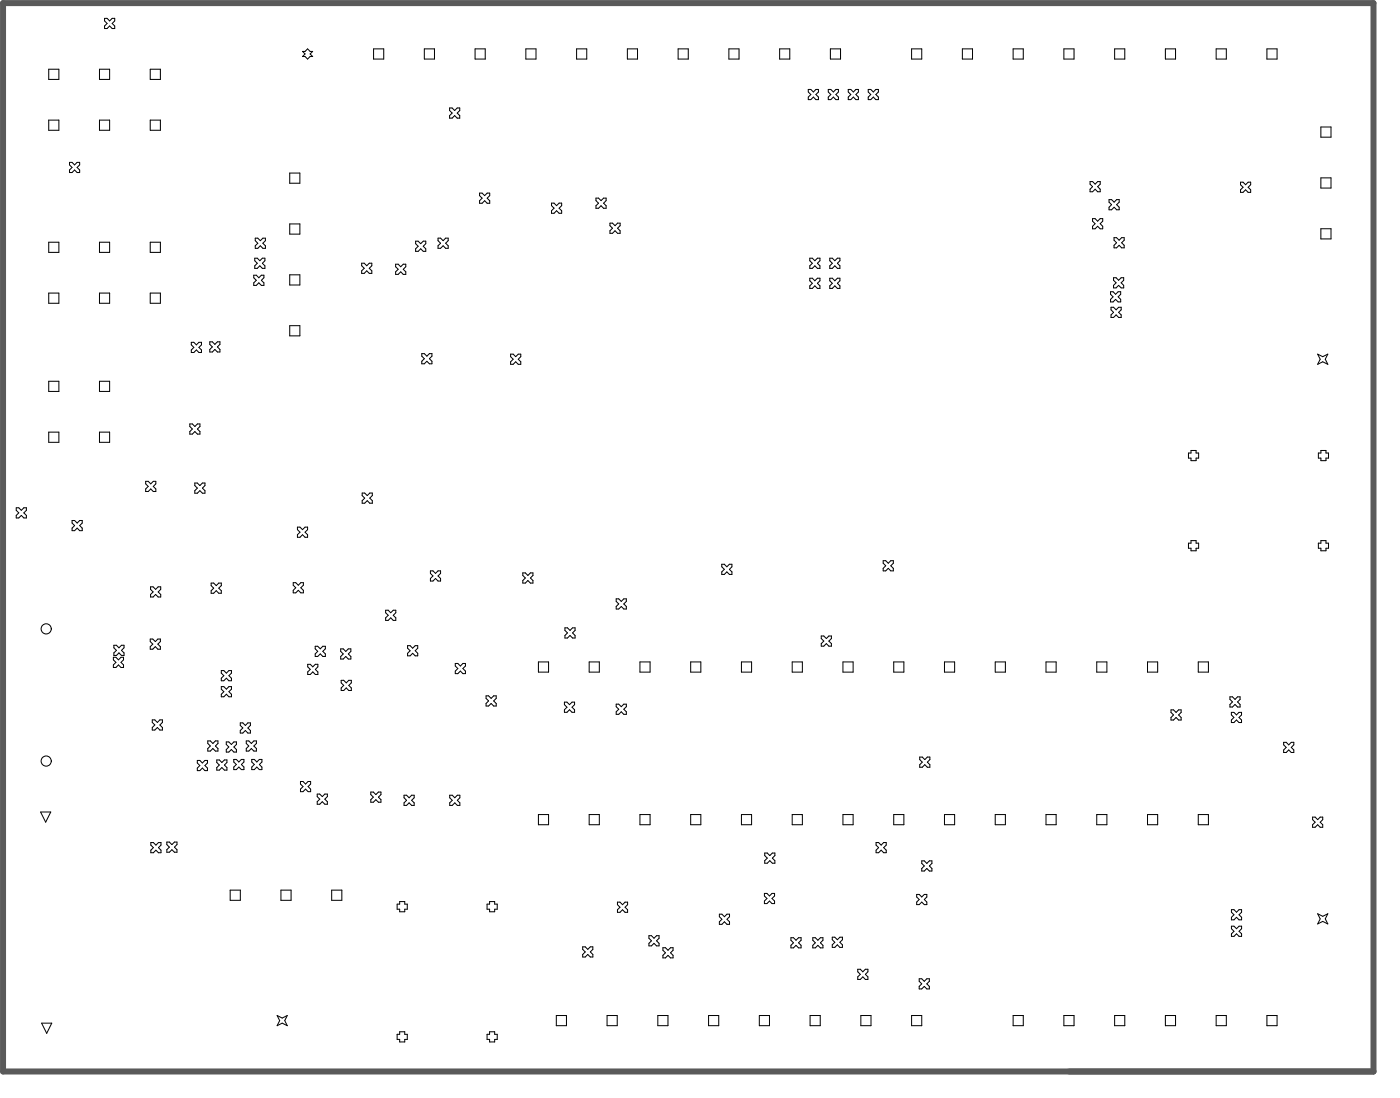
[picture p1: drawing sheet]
<svg xmlns="http://www.w3.org/2000/svg" width="233mm" height="183mm" viewBox="0 0 233 183" stroke-linecap="round" stroke-linejoin="round" font-family="sans-serif">
<path d="M.5 .5h228.3v177.8h-228.3z" fill="none" stroke="#5a5a5a" stroke-width="1"/>
<g fill="none" stroke="#000" stroke-width=".17">
<path d="M8.1 11.5h1.7v1.7h-1.7zM8.1 20h1.7v1.7h-1.7zM16.6 11.5h1.7v1.7h-1.7zM16.6 20h1.7v1.7h-1.7zM17.4 3.1h.4l.5 .4 .4-.4h.4v.4l-.4 .4 .4 .4v.4h-.4l-.4-.4-.5 .4h-.4v-.4l.4-.4-.4-.4zM25 11.5h1.7v1.7h-1.7zM25 20h1.7v1.7h-1.7zM50.4 8.6h.4l.4-.5 .5 .5h.4l-.4 .4 .4 .4h-.4l-.5 .4-.4-.4h-.4l.4-.4zM62.2 8.1h1.7v1.7h-1.7zM70.7 8.1h1.7v1.7h-1.7zM74.9 18h.4l.4 .4 .5-.4h.4v.4l-.4 .4 .4 .4v.5h-.4l-.5-.5-.4 .5h-.4v-.5l.4-.4-.4-.4zM79.1 8.1h1.7v1.7h-1.7z"/>
<path d="M87.6 8.1h1.7v1.7h-1.7zM96 8.1h1.7v1.7h-1.7zM104.5 8.1h1.7v1.7h-1.7zM112.9 8.1h1.7v1.7h-1.7zM121.4 8.1h1.7v1.7h-1.7zM129.9 8.1h1.6v1.7h-1.6zM134.6 14.9h.5l.4 .4 .4-.4h.4v.4l-.4 .4 .4 .5v.4h-.4l-.4-.4-.4 .4h-.5v-.4l.5-.5-.5-.4zM138 14.9h.4l.4 .4 .4-.4h.4v.4l-.4 .4 .4 .5v.4h-.4l-.4-.4-.4 .4h-.4v-.4l.4-.5-.4-.4zM138.3 8.1h1.7v1.7h-1.7zM141.3 14.9h.4l.4 .4 .5-.4h.4v.4l-.4 .4 .4 .5v.4h-.4l-.5-.4-.4 .4h-.4v-.4l.4-.5-.4-.4zM144.6 14.9h.4l.5 .4 .4-.4h.4v.4l-.4 .4 .4 .5v.4h-.4l-.4-.4-.5 .4h-.4v-.4l.4-.5-.4-.4zM151.8 8.1h1.7v1.7h-1.7z"/>
<path d="M160.3 8.1h1.7v1.7h-1.7zM168.7 8.1h1.7v1.7h-1.7zM177.2 8.1h1.7v1.7h-1.7zM185.7 8.1h1.6v1.7h-1.6zM194.1 8.1h1.7v1.7h-1.7zM202.6 8.1h1.7v1.7h-1.7zM211 8.1h1.7v1.7h-1.7zM11.6 27h.4l.4 .4 .4-.4h.5v.4l-.5 .5 .5 .4v.4h-.5l-.4-.4-.4 .4h-.4v-.4l.4-.4-.4-.5zM42.5 39.6h.4l.5 .5 .4-.5h.4v.5l-.4 .4 .4 .4v.4h-.4l-.4-.4-.5 .4h-.4v-.4l.4-.4-.4-.4zM48.3 28.8h1.6v1.7h-1.6zM48.3 37.3h1.6v1.7h-1.6zM73 39.6h.4l.4 .5 .4-.5h.5v.5l-.5 .4 .5 .4v.4h-.5l-.4-.4-.4 .4h-.4v-.4l.4-.4-.4-.4z"/>
<path d="M79.9 32.1h.4l.4 .5 .4-.5h.5v.5l-.5 .4 .5 .4v.4h-.5l-.4-.4-.4 .4h-.4v-.4l.4-.4-.4-.4zM91.9 33.8h.4l.4 .4 .4-.4h.5v.4l-.5 .5 .5 .4v.4h-.5l-.4-.4-.4 .4h-.4v-.4l.4-.4-.4-.5zM99.3 33h.4l.4 .4 .4-.4h.5v.4l-.5 .4 .5 .4v.5h-.5l-.4-.5-.4 .5h-.4v-.5l.4-.4-.4-.4zM101.6 37.1h.4l.4 .5 .5-.5h.4v.5l-.4 .4 .4 .4v.4h-.4l-.5-.4-.4 .4h-.4v-.4l.4-.4-.4-.4zM181.6 30.2h.4l.4 .4 .4-.4h.5v.4l-.5 .5 .5 .4v.4h-.5l-.4-.4-.4 .4h-.4v-.4l.4-.4-.4-.5zM182 36.4h.4l.4 .4 .4-.4h.5v.4l-.5 .4 .5 .5v.4h-.5l-.4-.4-.4 .4h-.4v-.4l.4-.5-.4-.4zM184.7 33.2h.4l.5 .4 .4-.4h.4v.4l-.4 .5 .4 .4v.4h-.4l-.4-.4-.5 .4h-.4v-.4l.4-.4-.4-.5zM185.6 39.6h.4l.4 .4 .4-.4h.4v.4l-.4 .4 .4 .4v.4h-.4l-.4-.4-.4 .4h-.4v-.4l.4-.4-.4-.4zM206.6 30.3h.4l.5 .4 .4-.4h.4v.4l-.4 .5 .4 .4v.4h-.4l-.4-.4-.5 .4h-.4v-.4l.4-.4-.4-.5zM220 38.1h1.7v1.7h-1.7zM220 21.1h1.7v1.7h-1.7zM220 29.6h1.7v1.7h-1.7z"/>
<path d="M8.1 40.3h1.7v1.7h-1.7zM8.1 48.8h1.7v1.7h-1.7zM16.6 40.3h1.7v1.7h-1.7zM16.6 48.8h1.7v1.7h-1.7zM25 40.3h1.7v1.7h-1.7zM25 48.8h1.7v1.7h-1.7zM31.9 57h.4l.4 .4 .4-.4h.5v.4l-.5 .4 .5 .4v.5h-.5l-.4-.5-.4 .5h-.4v-.5l.4-.4-.4-.4zM34.9 56.9h.5l.4 .4 .4-.4h.4v.4l-.4 .4 .4 .5v.4h-.4l-.4-.4-.4 .4h-.5v-.4l.5-.5-.5-.4zM42.3 45.8h.4l.4 .4 .4-.4h.5v.4l-.5 .5 .5 .4v.4h-.5l-.4-.4-.4 .4h-.4v-.4l.4-.4-.4-.5zM42.4 43h.5l.4 .4 .4-.4h.4v.4l-.4 .4 .4 .4v.5h-.4l-.4-.5-.4 .5h-.5v-.5l.5-.4-.5-.4zM48.3 45.7h1.6v1.7h-1.6zM48.3 54.2h1.6v1.7h-1.6z"/>
<path d="M60.2 43.8h.5l.4 .4 .4-.4h.4v.4l-.4 .5 .4 .4v.4h-.4l-.4-.4-.4 .4h-.5v-.4l.5-.4-.5-.5zM65.9 44h.4l.4 .4 .5-.4h.4v.4l-.4 .4 .4 .4v.5h-.4l-.5-.5-.4 .5h-.4v-.5l.4-.4-.4-.4zM69.2 40.1h.4l.5 .5 .4-.5h.4v.5l-.4 .4 .4 .4v.4h-.4l-.4-.4-.5 .4h-.4v-.4l.4-.4-.4-.4zM70.3 58.9h.4l.4 .4 .4-.4h.4v.4l-.4 .4 .4 .4v.4h-.4l-.4-.4-.4 .4h-.4v-.4l.4-.4-.4-.4zM85 58.9h.5l.4 .5 .4-.5h.4v.5l-.4 .4 .4 .4v.4h-.4l-.4-.4-.4 .4h-.5v-.4l.5-.4-.5-.4zM134.9 43h.4l.4 .4 .4-.4h.5v.4l-.5 .4 .5 .4v.5h-.5l-.4-.5-.4 .5h-.4v-.5l.4-.4-.4-.4zM134.9 46.3h.4l.4 .4 .4-.4h.5v.4l-.5 .5 .5 .4v.4h-.5l-.4-.4-.4 .4h-.4v-.4l.4-.4-.4-.5zM138.2 43h.4l.5 .4 .4-.4h.4v.4l-.4 .4 .4 .4v.5h-.4l-.4-.5-.5 .5h-.4v-.5l.4-.4-.4-.4zM138.2 46.3h.4l.5 .4 .4-.4h.4v.4l-.4 .5 .4 .4v.4h-.4l-.4-.4-.5 .4h-.4v-.4l.4-.4-.4-.5zM185 48.6h.4l.4 .4 .4-.4h.5v.4l-.5 .4 .5 .4v.4h-.5l-.4-.4-.4 .4h-.4v-.4l.4-.4-.4-.4zM185.1 51.1h.4l.4 .5 .4-.5h.4v.5l-.4 .4 .4 .4v.4h-.4l-.4-.4-.4 .4h-.4v-.4l.4-.4-.4-.4zM185.5 46.2h.4l.4 .4 .4-.4h.5v.4l-.5 .5 .5 .4v.4h-.5l-.4-.4-.4 .4h-.4v-.4l.4-.4-.4-.5z"/>
<path d="M219.5 58.9l.8 .5 .9-.5-.5 .9 .5 .8-.9-.4-.8 .4 .4-.8zM8.1 63.5h1.7v1.6h-1.7zM8.1 71.9h1.7v1.7h-1.7zM16.6 63.5h1.7v1.6h-1.7zM16.6 71.9h1.7v1.7h-1.7zM31.6 70.6h.4l.5 .4 .4-.4h.4v.4l-.4 .4 .4 .4v.4h-.4l-.4-.4-.5 .4h-.4v-.4l.4-.4-.4-.4zM198.4 75h.8v.4h.4v.8h-.4v.5h-.8v-.5h-.4v-.8h.4zM220 75h.9v.4h.4v.8h-.4v.5h-.9v-.5h-.4v-.8h.4zM2.7 84.5h.4l.5 .4 .4-.4h.4v.4l-.4 .5 .4 .4v.4h-.4l-.4-.4-.5 .4h-.4v-.4l.4-.4-.4-.5zM12 86.6h.4l.5 .5 .4-.5h.4v.5l-.4 .4 .4 .4v.4h-.4l-.4-.4-.5 .4h-.4v-.4l.4-.4-.4-.4zM24.3 80.1h.4l.4 .4 .4-.4h.5v.4l-.5 .5 .5 .4v.4h-.5l-.4-.4-.4 .4h-.4v-.4l.4-.4-.4-.5zM25.1 97.7h.4l.4 .4 .4-.4h.5v.4l-.5 .4 .5 .4v.5h-.5l-.4-.5-.4 .5h-.4v-.5l.4-.4-.4-.4z"/>
<path d="M32.4 80.4h.5l.4 .4 .4-.4h.4v.4l-.4 .4 .4 .5v.4h-.4l-.4-.4-.4 .4h-.5v-.4l.5-.5-.5-.4zM35.2 97h.4l.4 .5 .4-.5h.5v.5l-.5 .4 .5 .4v.4h-.5l-.4-.4-.4 .4h-.4v-.4l.4-.4-.4-.4zM48.8 97h.5l.4 .4 .4-.4h.4v.4l-.4 .4 .4 .4v.5h-.4l-.4-.5-.4 .5h-.5v-.5l.5-.4-.5-.4zM49.5 87.7h.5l.4 .5 .4-.5h.4v.5l-.4 .4 .4 .4v.4h-.4l-.4-.4-.4 .4h-.5v-.4l.5-.4-.5-.4zM60.3 82.1h.4l.5 .4 .4-.4h.4v.4l-.4 .4 .4 .4v.5h-.4l-.4-.5-.5 .5h-.4v-.5l.4-.4-.4-.4zM71.7 95h.4l.4 .4 .5-.4h.4v.4l-.4 .5 .4 .4v.4h-.4l-.5-.4-.4 .4h-.4v-.4l.4-.4-.4-.5zM87.1 95.3h.4l.4 .5 .4-.5h.5v.5l-.5 .4 .5 .4v.4h-.5l-.4-.4-.4 .4h-.4v-.4l.4-.4-.4-.4zM102.6 99.7h.5l.4 .4 .4-.4h.4v.4l-.4 .4 .4 .4v.5h-.4l-.4-.5-.4 .5h-.5v-.5l.5-.4-.5-.4zM120.2 93.9h.4l.5 .4 .4-.4h.4v.4l-.4 .5 .4 .4v.4h-.4l-.4-.4-.5 .4h-.4v-.4l.4-.4-.4-.5zM147.1 93.3h.4l.4 .4 .5-.4h.4v.4l-.4 .5 .4 .4v.4h-.4l-.5-.4-.4 .4h-.4v-.4l.4-.4-.4-.5zM198.4 90h.8v.4h.4v.8h-.4v.5h-.8v-.5h-.4v-.8h.4zM220 90h.9v.4h.4v.8h-.4v.5h-.9v-.5h-.4v-.8h.4z"/>
<path d="M18.9 109.4h.4l.4 .4 .5-.4h.4v.4l-.4 .4 .4 .5v.4h-.4l-.5-.4-.4 .4h-.4v-.4l.4-.5-.4-.4zM19 107.4h.4l.4 .4 .4-.4h.5v.4l-.5 .4 .5 .5v.4h-.5l-.4-.4-.4 .4h-.4v-.4l.4-.5-.4-.4zM25 106.4h.4l.5 .4 .4-.4h.4v.4l-.4 .4 .4 .4v.4h-.4l-.4-.4-.5 .4h-.4v-.4l.4-.4-.4-.4zM25.4 119.8h.4l.4 .4 .4-.4h.5v.4l-.5 .5 .5 .4v.4h-.5l-.4-.4-.4 .4h-.4v-.4l.4-.4-.4-.5zM36.9 111.6h.4l.4 .4 .4-.4h.5v.4l-.5 .5 .5 .4v.4h-.5l-.4-.4-.4 .4h-.4v-.4l.4-.4-.4-.5zM36.9 114.3h.4l.4 .4 .4-.4h.5v.4l-.5 .4 .5 .4v.5h-.5l-.4-.5-.4 .5h-.4v-.5l.4-.4-.4-.4zM51.3 110.6h.4l.4 .4 .4-.4h.4v.4l-.4 .4 .4 .4v.5h-.4l-.4-.5-.4 .5h-.4v-.5l.4-.4-.4-.4zM52.5 107.6h.4l.4 .4 .5-.4h.4v.4l-.4 .4 .4 .4v.5h-.4l-.5-.5-.4 .5h-.4v-.5l.4-.4-.4-.4zM56.7 108h.5l.4 .4 .4-.4h.4v.4l-.4 .4 .4 .5v.4h-.4l-.4-.4-.4 .4h-.5v-.4l.5-.5-.5-.4zM56.8 113.2h.5l.4 .4 .4-.4h.4v.4l-.4 .5 .4 .4v.4h-.4l-.4-.4-.4 .4h-.5v-.4l.5-.4-.5-.5zM64.2 101.6h.5l.4 .4 .4-.4h.4v.4l-.4 .4 .4 .4v.5h-.4l-.4-.5-.4 .5h-.5v-.5l.5-.4-.5-.4zM67.9 107.5h.4l.4 .4 .5-.4h.4v.4l-.4 .4 .4 .4v.4h-.4l-.5-.4-.4 .4h-.4v-.4l.4-.4-.4-.4z"/>
<path d="M75.8 110.4h.5l.4 .4 .4-.4h.4v.4l-.4 .5 .4 .4v.4h-.4l-.4-.4-.4 .4h-.5v-.4l.5-.4-.5-.5zM81 115.8h.4l.4 .4 .4-.4h.4v.4l-.4 .5 .4 .4v.4h-.4l-.4-.4-.4 .4h-.4v-.4l.4-.4-.4-.5zM89.7 110.2h1.7v1.7h-1.7zM94 116.9h.4l.5 .4 .4-.4h.4v.4l-.4 .4 .4 .4v.4h-.4l-.4-.4-.5 .4h-.4v-.4l.4-.4-.4-.4zM94.1 104.5h.4l.4 .4 .5-.4h.4v.4l-.4 .4 .4 .5v.4h-.4l-.5-.4-.4 .4h-.4v-.4l.4-.5-.4-.4zM98.1 110.2h1.7v1.7h-1.7zM102.6 117.2h.5l.4 .4 .4-.4h.4v.4l-.4 .4 .4 .5v.4h-.4l-.4-.4-.4 .4h-.5v-.4l.5-.5-.5-.4zM106.6 110.2h1.7v1.7h-1.7zM115 110.2h1.7v1.7h-1.7zM123.5 110.2h1.7v1.7h-1.7zM132 110.2h1.6v1.7h-1.6zM136.8 105.8h.4l.4 .5 .5-.5h.4v.5l-.4 .4 .4 .4v.4h-.4l-.5-.4-.4 .4h-.4v-.4l.4-.4-.4-.4z"/>
<path d="M140.4 110.2h1.7v1.7h-1.7zM148.9 110.2h1.6v1.7h-1.6zM157.3 110.2h1.7v1.7h-1.7zM165.8 110.2h1.7v1.7h-1.7zM174.2 110.2h1.7v1.7h-1.7zM182.7 110.2h1.7v1.7h-1.7zM191.1 110.2h1.7v1.7h-1.7zM195 118.1h.5l.4 .5 .4-.5h.4v.5l-.4 .4 .4 .4v.4h-.4l-.4-.4-.4 .4h-.5v-.4l.5-.4-.5-.4zM199.6 110.2h1.7v1.7h-1.7zM204.9 116h.4l.4 .4 .4-.4h.5v.4l-.5 .4 .5 .4v.5h-.5l-.4-.5-.4 .5h-.4v-.5l.4-.4-.4-.4zM205.1 118.6h.4l.4 .4 .5-.4h.4v.4l-.4 .4 .4 .4v.5h-.4l-.5-.5-.4 .5h-.4v-.5l.4-.4-.4-.4zM6.8 135.1h1.7l-.9 1.7z"/>
<path d="M32.9 126.6h.4l.4 .4 .4-.4h.5v.4l-.5 .4 .5 .4v.5h-.5l-.4-.5-.4 .5h-.4v-.5l.4-.4-.4-.4zM34.6 123.3h.4l.5 .4 .4-.4h.4v.4l-.4 .5 .4 .4v.4h-.4l-.4-.4-.5 .4h-.4v-.4l.4-.4-.4-.5zM36.1 126.5h.4l.5 .4 .4-.4h.4v.4l-.4 .4 .4 .4v.5h-.4l-.4-.5-.5 .5h-.4v-.5l.4-.4-.4-.4zM37.7 123.5h.4l.4 .4 .5-.4h.4v.4l-.4 .4 .4 .4v.5h-.4l-.5-.5-.4 .5h-.4v-.5l.4-.4-.4-.4zM38.9 126.4h.5l.4 .4 .4-.4h.4v.4l-.4 .4 .4 .5v.4h-.4l-.4-.4-.4 .4h-.5v-.4l.5-.5-.5-.4zM40 120.3h.4l.5 .4 .4-.4h.4v.4l-.4 .5 .4 .4v.4h-.4l-.4-.4-.5 .4h-.4v-.4l.4-.4-.4-.5zM41 123.3h.4l.5 .4 .4-.4h.4v.4l-.4 .5 .4 .4v.4h-.4l-.4-.4-.5 .4h-.4v-.4l.4-.4-.4-.5zM41.9 126.4h.5l.4 .4 .4-.4h.4v.4l-.4 .4 .4 .5v.4h-.4l-.4-.4-.4 .4h-.5v-.4l.5-.5-.5-.4zM50 130.1h.5l.4 .4 .4-.4h.4v.4l-.4 .4 .4 .4v.5h-.4l-.4-.5-.4 .5h-.5v-.5l.5-.4-.5-.4zM52.8 132.2h.5l.4 .4 .4-.4h.4v.4l-.4 .4 .4 .4v.5h-.4l-.4-.5-.4 .5h-.5v-.5l.5-.4-.5-.4zM61.8 131.8h.4l.4 .4 .4-.4h.5v.4l-.5 .5 .5 .4v.4h-.5l-.4-.4-.4 .4h-.4v-.4l.4-.4-.4-.5zM67.3 132.3h.4l.4 .5 .5-.5h.4v.5l-.4 .4 .4 .4v.4h-.4l-.5-.4-.4 .4h-.4v-.4l.4-.4-.4-.4z"/>
<path d="M74.9 132.3h.4l.5 .5 .4-.5h.4v.5l-.4 .4 .4 .4v.4h-.4l-.4-.4-.5 .4h-.4v-.4l.4-.4-.4-.4zM89.7 135.6h1.7v1.7h-1.7zM98.1 135.6h1.7v1.7h-1.7zM106.6 135.6h1.7v1.7h-1.7zM115 135.6h1.7v1.7h-1.7zM123.5 135.6h1.7v1.7h-1.7zM132 135.6h1.6v1.7h-1.6zM140.4 135.6h1.7v1.7h-1.7zM148.9 135.6h1.6v1.7h-1.6zM153.2 126h.4l.4 .4 .5-.4h.4v.4l-.4 .4 .4 .5v.4h-.4l-.5-.4-.4 .4h-.4v-.4l.4-.5-.4-.4zM157.3 135.6h1.7v1.7h-1.7zM165.8 135.6h1.7v1.7h-1.7z"/>
<path d="M174.2 135.6h1.7v1.7h-1.7zM182.7 135.6h1.7v1.7h-1.7zM191.1 135.6h1.7v1.7h-1.7zM199.6 135.6h1.7v1.7h-1.7zM213.8 123.5h.4l.5 .5 .4-.5h.4v.5l-.4 .4 .4 .4v.4h-.4l-.4-.4-.5 .4h-.4v-.4l.4-.4-.4-.4zM218.6 136h.4l.5 .4 .4-.4h.4v.4l-.4 .4 .4 .5v.4h-.4l-.4-.4-.5 .4h-.4v-.4l.4-.5-.4-.4zM25.1 140.2h.4l.5 .5 .4-.5h.4v.5l-.4 .4 .4 .4v.4h-.4l-.4-.4-.5 .4h-.4v-.4l.4-.4-.4-.4zM27.8 140.1h.4l.4 .5 .5-.5h.4v.5l-.4 .4 .4 .4v.4h-.4l-.5-.4-.4 .4h-.4v-.4l.4-.4-.4-.4zM38.3 148.1h1.7v1.7h-1.7zM46.8 148.1h1.7v1.7h-1.7zM55.2 148.1h1.7v1.7h-1.7zM66.6 150h.8v.5h.4v.8h-.4v.4h-.8v-.4h-.5v-.8h.5z"/>
<path d="M81.5 150h.9v.5h.4v.8h-.4v.4h-.9v-.4h-.4v-.8h.4zM97.1 157.6h.4l.4 .4 .4-.4h.4v.4l-.4 .4 .4 .5v.4h-.4l-.4-.4-.4 .4h-.4v-.4l.4-.5-.4-.4zM102.8 150.1h.5l.4 .5 .4-.5h.4v.5l-.4 .4 .4 .4v.4h-.4l-.4-.4-.4 .4h-.5v-.4l.5-.4-.5-.4zM108.1 155.7h.4l.4 .5 .5-.5h.4v.5l-.4 .4 .4 .4v.4h-.4l-.5-.4-.4 .4h-.4v-.4l.4-.4-.4-.4zM110.4 157.7h.4l.5 .5 .4-.5h.4v.5l-.4 .4 .4 .4v.4h-.4l-.4-.4-.5 .4h-.4v-.4l.4-.4-.4-.4zM119.8 152.1h.4l.5 .5 .4-.5h.4v.5l-.4 .4 .4 .4v.4h-.4l-.4-.4-.5 .4h-.4v-.4l.4-.4-.4-.4zM127.3 148.7h.4l.5 .4 .4-.4h.4v.4l-.4 .4 .4 .5v.4h-.4l-.4-.4-.5 .4h-.4v-.4l.4-.5-.4-.4zM127.4 142h.4l.4 .4 .4-.4h.5v.4l-.5 .4 .5 .4v.5h-.5l-.4-.5-.4 .5h-.4v-.5l.4-.4-.4-.4zM131.7 156.1h.5l.4 .4 .4-.4h.4v.4l-.4 .4 .4 .4v.5h-.4l-.4-.5-.4 .5h-.5v-.5l.5-.4-.5-.4zM135.4 156.1h.4l.4 .4 .4-.4h.5v.4l-.5 .4 .5 .4v.5h-.5l-.4-.5-.4 .5h-.4v-.5l.4-.4-.4-.4zM138.6 156h.4l.5 .4 .4-.4h.4v.4l-.4 .4 .4 .4v.5h-.4l-.4-.5-.5 .5h-.4v-.5l.4-.4-.4-.4zM145.9 140.2h.4l.5 .4 .4-.4h.4v.4l-.4 .5 .4 .4v.4h-.4l-.4-.4-.5 .4h-.4v-.4l.4-.4-.4-.5z"/>
<path d="M152.7 148.9h.4l.4 .4 .5-.4h.4v.4l-.4 .4 .4 .4v.5h-.4l-.5-.5-.4 .5h-.4v-.5l.4-.4-.4-.4zM153.5 143.3h.5l.4 .4 .4-.4h.4v.4l-.4 .4 .4 .4v.5h-.4l-.4-.5-.4 .5h-.5v-.5l.5-.4-.5-.4zM205.1 154.1h.4l.5 .5 .4-.5h.4v.5l-.4 .4 .4 .4v.4h-.4l-.4-.4-.5 .4h-.4v-.4l.4-.4-.4-.4zM205.1 151.4h.4l.5 .4 .4-.4h.4v.4l-.4 .4 .4 .5v.4h-.4l-.4-.4-.5 .4h-.4v-.4l.4-.5-.4-.4zM219.5 152.1l.8 .4 .9-.4-.5 .8 .5 .9-.9-.5-.8 .5 .4-.9zM6.9 170.3h1.7l-.8 1.7zM46.2 169l.8 .4 .9-.4-.5 .9 .5 .8-.9-.4-.8 .4 .4-.8zM66.6 171.7h.8v.4h.4v.9h-.4v.4h-.8v-.4h-.5v-.9h.5zM81.5 171.7h.9v.4h.4v.9h-.4v.4h-.9v-.4h-.4v-.9h.4zM92.7 169h1.6v1.7h-1.6zM101.1 169h1.7v1.7h-1.7zM109.6 169h1.7v1.7h-1.7z"/>
<path d="M118 169h1.7v1.7h-1.7zM126.5 169h1.7v1.7h-1.7zM134.9 169h1.7v1.7h-1.7zM142.9 161.3h.4l.4 .4 .4-.4h.5v.4l-.5 .5 .5 .4v.4h-.5l-.4-.4-.4 .4h-.4v-.4l.4-.4-.4-.5zM143.4 169h1.7v1.7h-1.7zM151.8 169h1.7v1.7h-1.7zM153.1 162.9h.4l.4 .4 .5-.4h.4v.4l-.4 .4 .4 .5v.4h-.4l-.5-.4-.4 .4h-.4v-.4l.4-.5-.4-.4zM168.7 169h1.7v1.7h-1.7zM177.2 169h1.7v1.7h-1.7zM185.7 169h1.6v1.7h-1.6zM194.1 169h1.7v1.7h-1.7zM202.6 169h1.7v1.7h-1.7z"/>
<path d="M211 169h1.7v1.7h-1.7z"/>
<circle cx="7.7" cy="104.7" r=".85"/>
<circle cx="7.7" cy="126.7" r=".85"/>
</g>
</svg>
